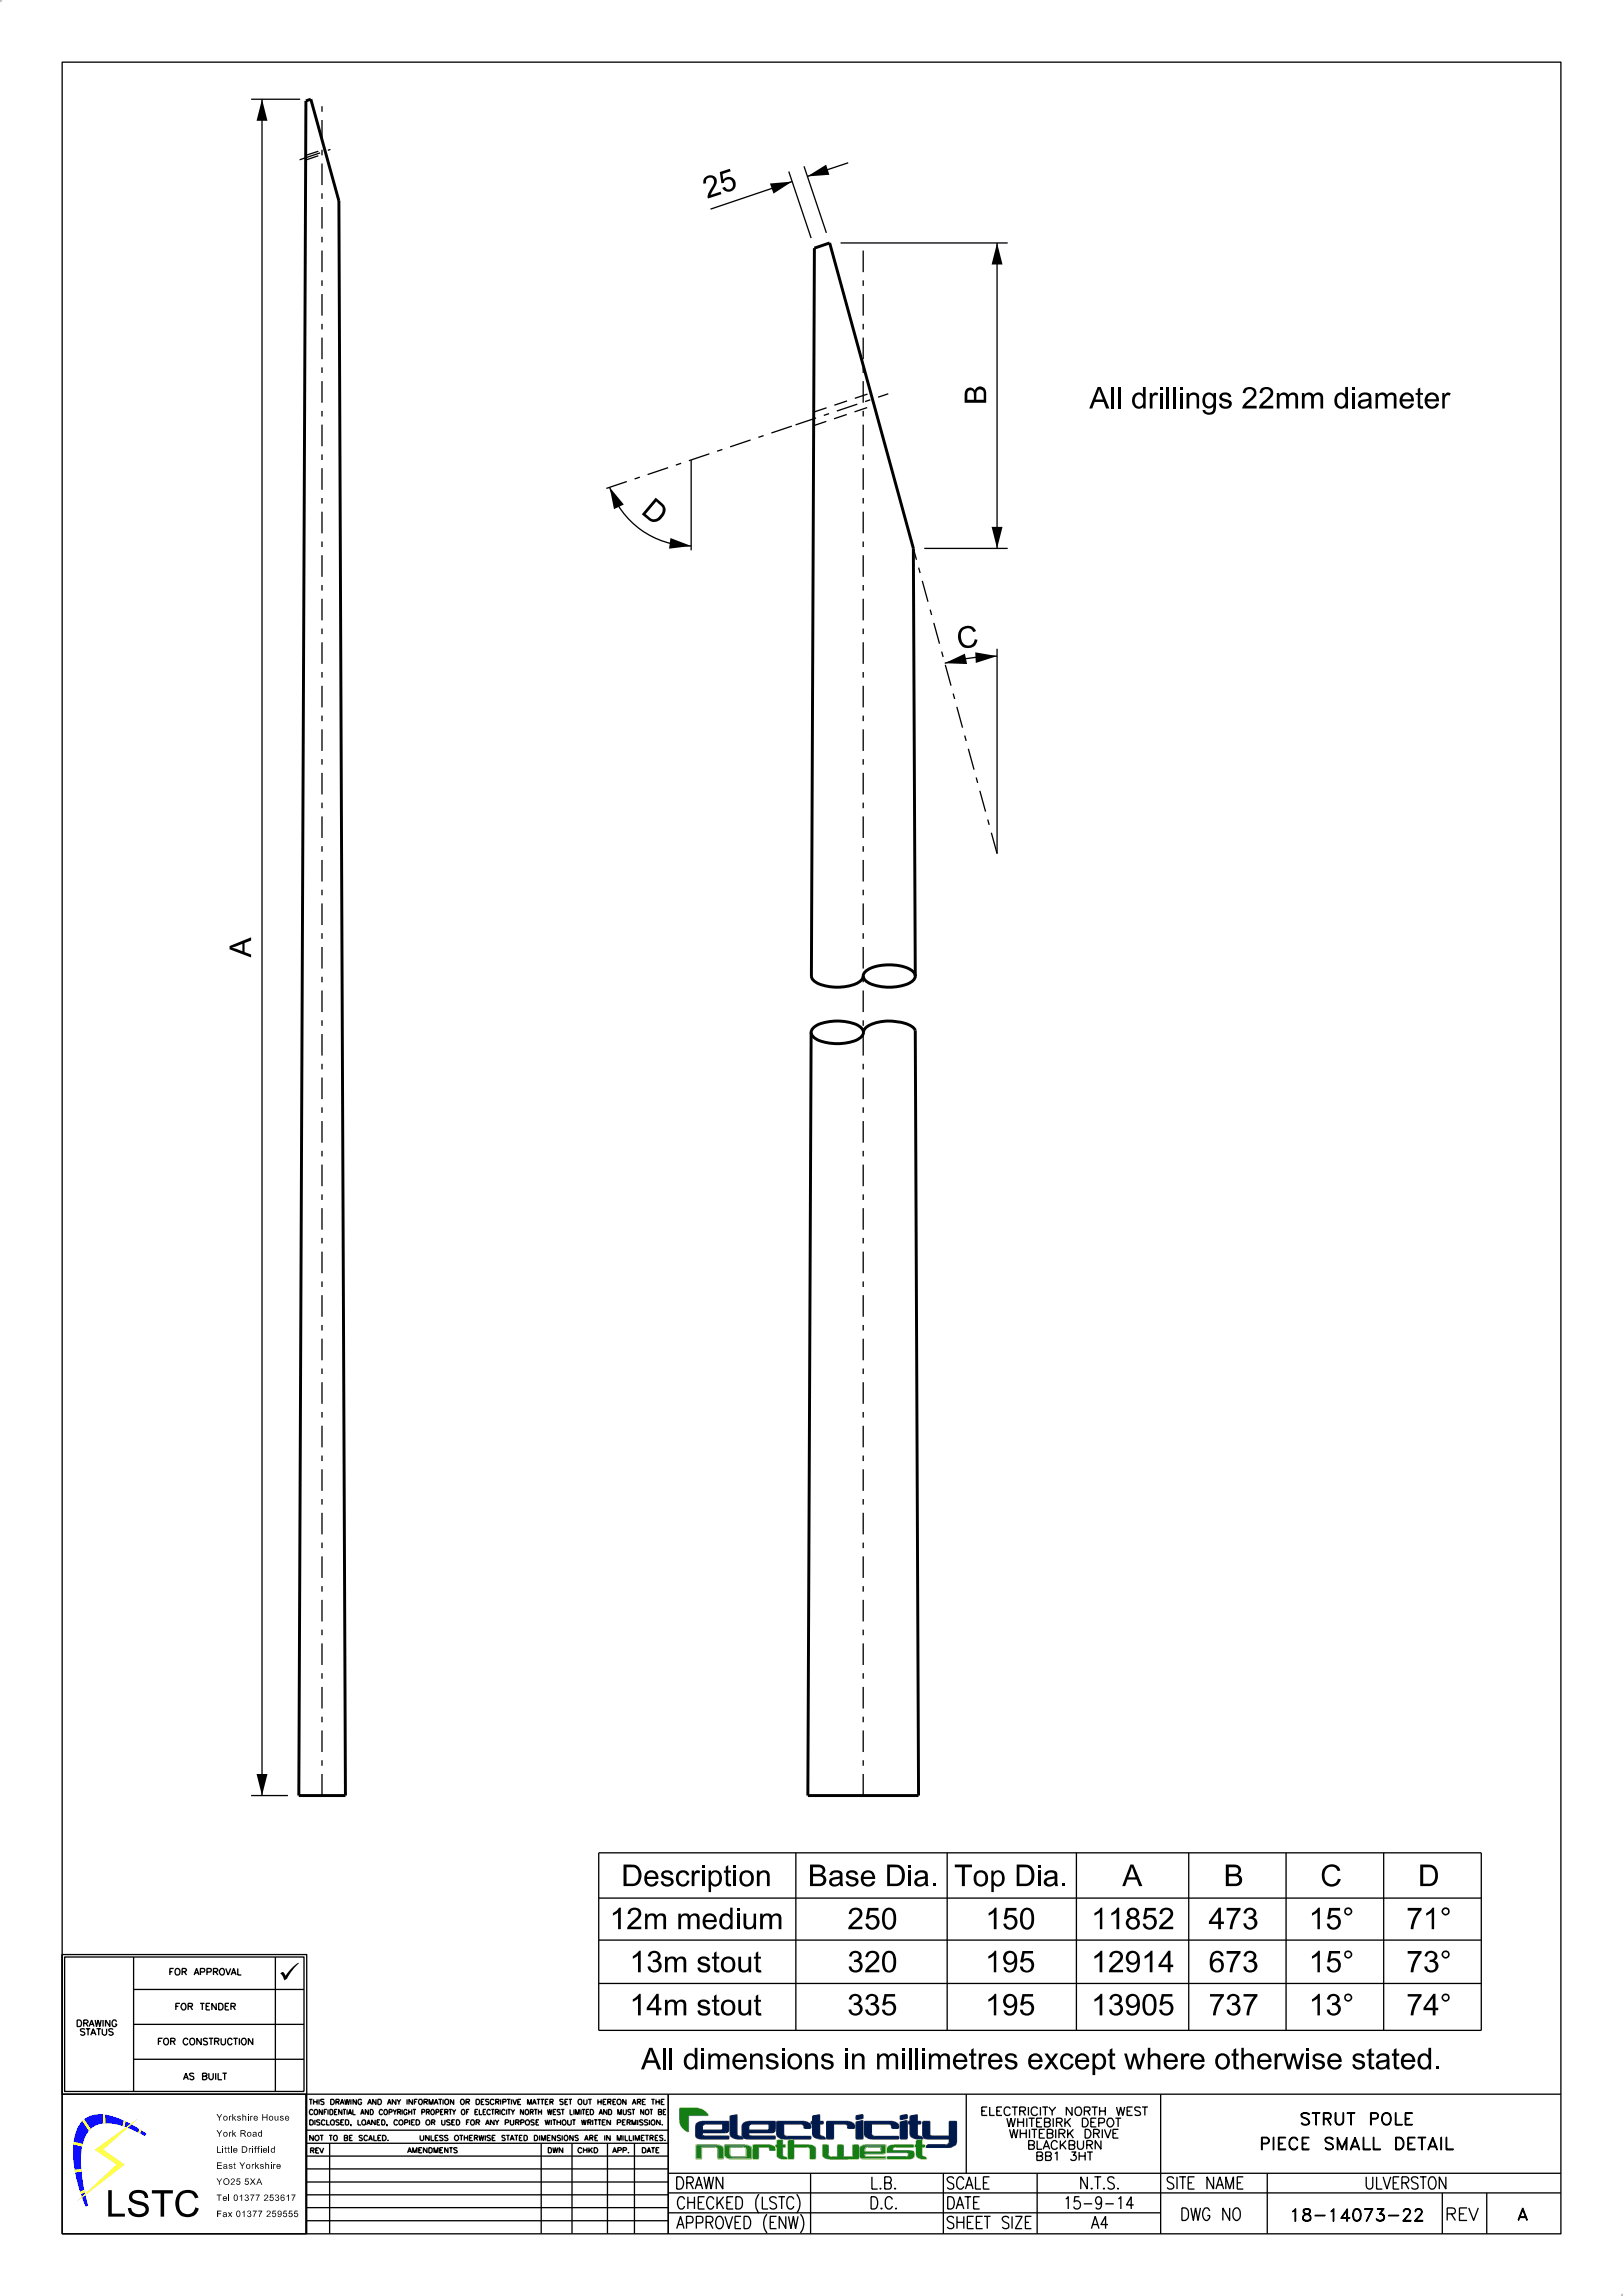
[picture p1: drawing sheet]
<svg xmlns="http://www.w3.org/2000/svg" width="210mm" height="297mm" viewBox="0 0 210 297" stroke-linecap="round" stroke-linejoin="round" font-family="sans-serif">
<defs><g id="words">
<text font-size="3.4" x="13.7" y="286.7">LSTC</text>
<g font-size="2.8">
<text x="91.5" y="25.7" transform="rotate(-19 91.5 25.7)">2</text>
<text x="93.5" y="25" transform="rotate(-19 93.5 25)">5</text>
<text x="127.6" y="52.4" transform="rotate(-90 127.6 52.4)">B</text>
<text x="141" y="52.8">All drillings 22mm diameter</text>
<text x="82.8" y="66.3" transform="rotate(40 82.8 66.3)">D</text>
<text x="124" y="84" transform="rotate(-8 124 84)">C</text>
<text x="32.5" y="123.8" transform="rotate(-90 32.5 123.8)">A</text>
<text x="80.4" y="244">Description</text>
<text x="104.5" y="244">Base Dia.</text>
<text x="123.5" y="244">Top Dia.</text>
<text x="145.2" y="244">A</text>
<text x="158.3" y="244">B</text>
<text x="170.8" y="244">C</text>
<text x="183.5" y="244">D</text>
<text x="78.9" y="249.6">12m medium</text>
<text x="109.6" y="249.6">250</text>
<text x="127.5" y="249.6">150</text>
<text x="141.2" y="249.6">11852</text>
<text x="156.4" y="249.6">473</text>
<text x="169.3" y="249.6">15°</text>
<text x="182" y="249.6">71°</text>
<text x="81.5" y="255.1">13m stout</text>
<text x="109.6" y="255.1">320</text>
<text x="127.5" y="255.1">195</text>
<text x="141.2" y="255.1">12914</text>
<text x="156.4" y="255.1">673</text>
<text x="169.3" y="255.1">15°</text>
<text x="182" y="255.1">73°</text>
<text x="81.5" y="260.7">14m stout</text>
<text x="109.6" y="260.7">335</text>
<text x="127.5" y="260.7">195</text>
<text x="141.2" y="260.7">13905</text>
<text x="156.4" y="260.7">737</text>
<text x="169.3" y="260.7">13°</text>
<text x="182" y="260.7">74°</text>
<text x="82.9" y="267.7">All dimensions in millimetres except where otherwise stated.</text>
</g>
<g font-size="1.6">
<text x="168.1" y="274.9">STRUT POLE</text>
<text x="162.9" y="278.1">PIECE SMALL DETAIL</text>
<text x="87.3" y="283.2">DRAWN</text>
<text x="87.5" y="285.7">CHECKED (LSTC)</text>
<text x="112.5" y="285.7">D.C.</text>
<text x="112.6" y="283.2">L.B.</text>
<text x="122.4" y="285.7">DATE</text>
<text x="122.4" y="283.2">SCALE</text>
<text x="137.5" y="285.7">15-9-14</text>
<text x="139.6" y="283.2">N.T.S.</text>
<text x="150.8" y="283.2">SITE NAME</text>
<text x="152.7" y="287.2">DWG NO</text>
<text x="166.8" y="287.3">18-14073-22</text>
<text x="176.5" y="283.2">ULVERSTON</text>
<text x="186.9" y="287.2">REV</text>
<text x="196.3" y="287.2">A</text>
<text x="87.5" y="288.3">APPROVED (ENW)</text>
<text x="122.4" y="288.3">SHEET SIZE</text>
<text x="141.2" y="288.3">A4</text>
</g>
<g font-size="1.1">
<text x="126.8" y="273.7">ELECTRICITY NORTH WEST</text>
<text x="130.2" y="275.1">WHITEBIRK DEPOT</text>
<text x="130.5" y="276.6">WHITEBIRK DRIVE</text>
<text x="132.9" y="278">BLACKBURN</text>
<text x="133.9" y="279.5">BB1 3HT</text>
</g>
<g font-size=".8">
<text x="21.8" y="255.5">FOR APPROVAL</text>
<text x="9.8" y="262.1">DRAWING</text>
<text x="10.3" y="263.3">STATUS</text>
<text x="22.6" y="260">FOR TENDER</text>
<text x="20.3" y="264.5">FOR CONSTRUCTION</text>
<text x="23.7" y="269">AS BUILT</text>
<text x="28" y="274.3">Yorkshire House</text>
<text x="28" y="280.5">East Yorkshire</text>
<text x="28" y="278.5">Little Driffield</text>
<text x="28" y="276.4">York Road</text>
<text x="28" y="286.8">Fax 01377 259555</text>
<text x="28" y="284.7">Tel 01377 253617</text>
<text x="28" y="282.6">YO25 5XA</text>
</g>
<g font-size=".7">
<text x="40" y="272.2">THIS DRAWING AND ANY INFORMATION OR DESCRIPTIVE MATTER SET OUT HEREON ARE THE</text>
<text x="40" y="273.6">CONFIDENTIAL AND COPYRIGHT PROPERTY OF ELECTRICITY NORTH WEST LIMITED AND MUST NOT BE</text>
<text x="40" y="274.9">DISCLOSED, LOANED, COPIED OR USED FOR ANY PURPOSE WITHOUT WRITTEN PERMISSION.</text>
<text x="40" y="276.9">NOT TO BE SCALED.</text>
<text x="40.1" y="278.5">REV</text>
<text x="52.7" y="278.5">AMENDMENTS</text>
<text x="54.2" y="276.9">UNLESS OTHERWISE STATED DIMENSIONS ARE IN MILLIMETRES.</text>
<text x="74.7" y="278.5">CHKD</text>
<text x="79.2" y="278.5">APP.</text>
<text x="83" y="278.5">DATE</text>
</g>
</g></defs>
<path d="M39.6 13l.6-.2 3.7 13.2 .8 206.3h-6zM105.2 133a5.5 5.5 0 0 1 4.2-.8h.5a1.98 1.98 0 0 1 1.8 1.4 2.02 2.02 0 0 1-1.8 1.2 6.6 6.6 0 0 1-4.4-.4 .84 .84 0 0 1-.3-1.4zM111.7 126.3a2 2 0 0 1-1.8 1.2 6.5 6.5 0 0 1-4.3-.4l-.5-.6-.1-.2 .4-94.2 2-.7 10.8 39.5 .2 55.4M111.7 133.6a1.86 1.86 0 0 1 1.7-1.3 6.6 6.6 0 0 1 4.6 .5l.4 .5 .5 99h-14.4l.5-98.7M111.9 125.7a5.8 5.8 0 0 1 4.7-.7 2.04 2.04 0 0 1 1.8 1.3 2 2 0 0 1-1.8 1.2 6.5 6.5 0 0 1-4.3-.4 .83 .83 0 0 1-.4-1.4z" fill="none" stroke="#000" stroke-width=".38"/>
<path d="M38.8 20.7l4-1.4M102.9 55l12-4.1M78.5 63.2l24.4-8.2M129 110.4l-10.8-39.5M41.7 232.3v-219.5M111.7 232.3v-200.9" fill="none" stroke="#000" stroke-width=".17" stroke-dasharray="2.8 1.1 .7 1.1" stroke-linecap="butt"/>
<path d="M39.5 20.1l2.5-.8M39.5 20.7l2.7-.9M105.3 55.1l7.8-2.7M105.3 53.3l7.4-2.5" fill="none" stroke="#000" stroke-width=".17" stroke-dasharray="1.7 1.1" stroke-linecap="butt"/>
<g fill="none" stroke="#000" stroke-width=".17">
<path d="M8 8h194v281h-194zM32.5 12.8h6.3M33.9 12.8v219.5M102.1 22.2l2.9 8.6M102.5 23.5l-10.6 3.6M104 21.5l2.9 8.6M108.8 31.4h21.6M109.7 21.1l-5.2 1.7M129 31.4v39.5M89.4 59.5v11.7M78.9 63a11.1 11.1 0 0 0 10.5 7.6M119.6 70.9h10.8"/>
<path d="M129 84.9a25.9 25.9 0 0 0-6.8 .9M129 83.9v26.5M32.5 232.3h4.8M77.5 239.7h114.2v22.9h-114.2zM103 239.7v22.9M139.3 239.7v22.9M153.8 239.7v22.9M166.4 239.7v22.9M179 239.7v22.9M77.5 256.6h114.2M77.5 251h114.2M77.5 245.5h114.2"/>
</g>
<path d="M33.9 12.8l.7 2.8h-1.4zM99.6 23.7l2.9-.2-2.4 1.5zM104.5 22.8l2.4-1.5 .4 1.3zM129 31.4l.7 2.8h-1.4zM78.9 63l1.8 2.3-1.3 .6zM86.7 69.6l2.7 1-2.8 .4zM128.3 68.2h1.4l-.7 2.7zM122.2 85.8l2.6-1.2 .3 1.3zM126.2 84.4l2.8 .5-2.7 .9zM33.2 229.5h1.4l-.7 2.8z" fill="#000"/>
<g fill="#c0c0c0">
<path d="M0 0h.3l-.1 .2-.2 .1z" fill-rule="evenodd"/>
<path d="M209.8 296.8l.2-.1v.3h-.3z" fill-rule="evenodd"/>
</g>
<path d="M86.5 270.9h115.5M125 270.9v10.2M150.2 270.9v18.1M86.5 281.1h115.5M164 281.1v7.9M186.6 283.7v5.3M192.4 283.7v5.3" fill="none" stroke="#000" stroke-width=".17"/>
<path d="M96.2 274.6l.6-.2h3.5v1.1l-.2 .3-3.2 .1v.3l.3 .1h3.1v.4h-3.6l-.5-.2-.2-.2v-1.3zM97 274.9l.3-.2h2.2v.6l-.2 .3h-2.4zM97 276.3h.1M97.3 276.3h-.1" fill="none" stroke="#00235d" stroke-width=".17"/>
<path d="M96.2 274.7l-.2 .3v1.3a.69 .69 0 0 0 .9 .4h3.4v-.4h-3.1l-.3-.1v-.3h3a.37 .37 0 0 0 .4-.4v-1.1h-3.5zM97 274.9l.3-.2h2.2v.6l-.2 .3h-2.4z" fill-rule="evenodd" fill="#00194b"/>
<path d="M111.4 277.6l-.2 .2v1.2a.49 .49 0 0 0 .7 .3h2.7v-.3h-2.5l-.2-.1v-.3h2.5l.2-.3v-.8h-2.8zM112 277.9l.2-.2h1.8v.5l-.2 .1h-1.9z" fill-rule="evenodd" fill="#147d14"/>
<path d="M111.4 277.6l.4-.1h2.8v.8l-.1 .3h-2.6v.3l.2 .1h2.5v.2h-3.1l-.3-.2v-1.2zM112 277.9l.2-.2h1.8v.5l-.2 .1h-1.9z" fill="none" stroke="#7ac043" stroke-width=".17"/>
<path d="M105.2 273.7l.8-.1v.8h.5v.3h-.5v1.3l.1 .2 .4 .2 .3 .2v.1a2.06 2.06 0 0 1-1.5-.3l-.1-.2v-1.5h-.2v-.3h.2z" fill="none" stroke="#00235d" stroke-width=".17"/>
<path d="M105.2 273.7l.8-.1v.8h.5v.3h-.5v1.3l.1 .2 .4 .2 .3 .2-.8 .1a1.02 1.02 0 0 1-.8-.6v-1.4h-.2v-.3h.2z" fill-rule="evenodd" fill="#00194b"/>
<path d="M117.8 273.8l.9-.2v.8l.4 .1v.2h-.4v1.5l.5 .2 .2 .2-.8 .1-.3-.1a.55 .55 0 0 1-.5-.5v-1.4h-.3v-.2l.3-.1z" fill="none" stroke="#00235d" stroke-width=".17"/>
<path d="M117.8 273.7l.9-.1v.8h.4v.3h-.4v1.3a.44 .44 0 0 0 .5 .4l.2 .3h-.7a1.12 1.12 0 0 1-.9-.6v-1.4h-.3v-.2l.3-.1z" fill-rule="evenodd" fill="#00194b"/>
<path d="M110.8 274.5l.8-.2 .1 .1-.1 2.3-.8-.1zM110.8 273.7l.8-.1v.4l-.8 .2z" fill="none" stroke="#00235d" stroke-width=".17"/>
<g fill="#00194b">
<path d="M110.8 273.7l.9-.2v.5l-.9 .2z" fill-rule="evenodd"/>
<path d="M110.8 274.5l.9-.1v2.3h-.9z" fill-rule="evenodd"/>
</g>
<path d="M116.5 274.5l.8-.2 .1 .1-.1 2.3-.8-.1zM116.5 273.7l.8-.2 .1 .1v.4l-.9 .2z" fill="none" stroke="#00235d" stroke-width=".17"/>
<g fill="#00194b">
<path d="M116.5 273.7l.8-.2 .1 .5-.9 .2z" fill-rule="evenodd"/>
<path d="M116.5 274.5l.9-.1v2.3h-.9z" fill-rule="evenodd"/>
</g>
<path d="M100.5 274.4h3.6l.4 .1 .4 .4v.4h-.8l-.1-.3-.4-.3h-2.2l.1 1.5 .3 .2h3.1v.2l-3.5 .1a1.15 1.15 0 0 1-.9-.5zM103.7 274.8h.1M104 274.9v.1" fill="none" stroke="#00235d" stroke-width=".17"/>
<path d="M100.5 274.4h3.4a.9 .9 0 0 1 1 .6v.3h-.9v-.3l-.4-.3h-2.2l.1 1.5 .3 .2h3.1v.3h-3.5l-.4-.1a.54 .54 0 0 1-.5-.6z" fill-rule="evenodd" fill="#00194b"/>
<path d="M111.9 274.4l3.7 .1a.66 .66 0 0 1 .7 .8h-.9v-.3l-.4-.3h-2.3v1.3a.36 .36 0 0 0 .4 .4h3.1l.1 .2-3.6 .1a1.15 1.15 0 0 1-.8-.5zM115.1 274.8h.1M115.3 274.9l.1 .1" fill="none" stroke="#00235d" stroke-width=".17"/>
<path d="M111.9 274.4h3.4a.82 .82 0 0 1 1 .6v.3h-.9v-.3l-.4-.3h-2.3l.1 1.5 .3 .2h3.2v.3h-3.6l-.4-.1a.54 .54 0 0 1-.4-.6z" fill-rule="evenodd" fill="#00194b"/>
<path d="M107 274.4h2.8a.7 .7 0 0 1 .8 .9h-.9v-.3l-.4-.3h-1.5v2h-.8v-.1z" fill="none" stroke="#00235d" stroke-width=".17"/>
<path d="M107 274.4h2.6a.82 .82 0 0 1 1 .9h-.9v-.3l-.4-.3h-1.5v2h-.8z" fill-rule="evenodd" fill="#00194b"/>
<path d="M119.4 274.4h.9v1.7l.1 .2h.2h2.2v-1.8l.9-.1 .1 2.8a1.22 1.22 0 0 1-.9 .6h-3.1l.3-.3h2.4l.3-.4v-.4h-2.9l-.4-.2-.1-.1z" fill="none" stroke="#00235d" stroke-width=".17"/>
<path d="M119.4 274.4h.9v1.7l.1 .2h.2h2.2v-1.8l1-.1v2.7a1.05 1.05 0 0 1-1.1 .7h-2.9l.2-.3h2.5l.3-.4v-.4h-2.9l-.4-.2-.1-.1z" fill-rule="evenodd" fill="#00194b"/>
<path d="M100.5 276.9l.7-.1v.7h.4v.2h-.4v1.1l.4 .2 .2 .3-.8-.1-.3-.1-.2-.2v-1.2h-.1v-.2h.1z" fill="none" stroke="#7ac043" stroke-width=".17"/>
<path d="M100.6 276.9l.6-.1v.7h.4v.2h-.4v1.1l.4 .2 .2 .3h-.6a.78 .78 0 0 1-.7-.5v-1.1h-.1v-.2h.1z" fill-rule="evenodd" fill="#147d14"/>
<path d="M97.4 277.5h2.3a.59 .59 0 0 1 .6 .7h-.7v-.2l-.2-.3h-1.3v1.5l-.7 .1zM99.4 277.8h.1M99.5 277.8h.1M99.6 277.9h.1" fill="none" stroke="#7ac043" stroke-width=".17"/>
<path d="M97.4 277.5h2.3l.6 .3v.4h-.7v-.2l-.2-.3h-1.3v1.5l-.7 .1z" fill-rule="evenodd" fill="#147d14"/>
<path d="M118.6 276.9l.7-.1v.7h.4l-.1 .2h-.3v1l.1 .2 .3 .1 .2 .3a1.46 1.46 0 0 1-1.2-.2l-.1-.3v-1.1h-.2v-.2h.2z" fill="none" stroke="#7ac043" stroke-width=".17"/>
<path d="M118.6 276.9l.7-.1v.7h.4v.2h-.4v1l.1 .2 .3 .1 .2 .3h-.7a.78 .78 0 0 1-.6-.5v-1.1h-.2v-.2h.2z" fill-rule="evenodd" fill="#147d14"/>
<path d="M102 276.9l.7-.1v.7h2.2l.4 .1 .2 .3v1.3h-.7v-1.2l-.2-.3h-1.9v1.6h-.7zM104.6 277.8h.1M104.7 277.8h.1M104.8 277.9h.1" fill="none" stroke="#7ac043" stroke-width=".17"/>
<path d="M102 276.9l.7-.1v.7h2.2l.4 .1 .2 .3v1.3l-.7 .1v-1.3l-.1-.2-2-.1v1.6h-.7z" fill-rule="evenodd" fill="#147d14"/>
<path d="M114.9 277.7l.6-.2h2.7v.2h-2.5a.3 .3 0 0 0-.1 .5h2.4l.3 .1v.7l-.5 .3-3-.1 .1-.2h2.5l.1-.1v-.4l-.1-.1h-2.6v-.5zM117.6 278.6h.1M117.6 278.8h-.1" fill="none" stroke="#7ac043" stroke-width=".17"/>
<path d="M114.9 277.7l.6-.2h2.7v.2h-2.3a.29 .29 0 0 0-.3 .2 .29 .29 0 0 0 0 .3h2.4l.3 .1v.7l-.5 .3h-3v-.3h2.6l.1-.1v-.4l-.1-.1h-2.6v-.5z" fill-rule="evenodd" fill="#147d14"/>
<path d="M106.5 277.5h.7v1.3l.2 .2h1v-1.5h.6h.1v1.5h1.2v-1.5h.7h.1v1.7h-4.2l-.4-.3z" fill="none" stroke="#7ac043" stroke-width=".17"/>
<g fill="#147d14">
<path d="M106.5 277.5h.7v1.1a.37 .37 0 0 0 .4 .4h.8v-1.5h.7v1.5h1.2v-1.5h.8v1.8h-4l-.4-.2-.2-.2z" fill-rule="evenodd"/>
<path d="M93.7 277.5h2.9h.2a.51 .51 0 0 1 .5 .4l-.1 1.4h-2.8l-.6-.4zM94.4 277.7v1.1l.2 .1 .1 .1h1.9v-1l-.2-.2z" fill-rule="evenodd"/>
</g>
<path d="M93.7 277.5h2.9a.76 .76 0 0 1 .7 .4l-.1 1.3h-2.9a.61 .61 0 0 1-.6-.4zM94.4 277.7l2 .1 .2 .2v1h-1.9l-.1-.1-.2-.1zM96.5 277.9h.1" fill="none" stroke="#7ac043" stroke-width=".17"/>
<path d="M90.1 277.5h2.9l.3 .1 .3 .3v1.3l-.7 .1v-1.3l-.2-.2-1.9-.1v1.6h-.7z" fill-rule="evenodd" fill="#147d14"/>
<path d="M90.1 277.5h2.9l.3 .1 .3 .3v1.3h-.7v-1.2l-.2-.2-1.9-.1v1.6h-.7zM92.8 277.8h.1M92.9 277.9h.1" fill="none" stroke="#7ac043" stroke-width=".17"/>
<path d="M94.5 273.7l.9-.1v2.4v.2l.5 .2 .2 .2v.1h-.7a1.02 1.02 0 0 1-.9-.6z" fill-rule="evenodd" fill="#00194b"/>
<path d="M90.2 274.6l.6-.2h3.5v1.1l-.2 .3-3.2 .1v.3l.3 .1h3.1v.4h-3.7l-.4-.2-.2-.1v-1.5zM91 274.9l.3-.2h2.2v.6l-.2 .3h-2.4zM91 276.3h.1M94.5 273.7l.8-.1 .1 2.4v.2l.5 .2 .2 .2h-.9a.85 .85 0 0 1-.7-.5z" fill="none" stroke="#00235d" stroke-width=".17"/>
<path d="M87.9 272.7h2a2 2 0 0 1 1.8 .9h-2.6v2.2a1.67 1.67 0 0 1-1.2-1.5z" fill="none" stroke="#7ac043" stroke-width=".17"/>
<path d="M87.9 272.7h2a1.89 1.89 0 0 1 1.8 .9h-2.6v2.2l-.5-.3a1.5 1.5 0 0 1-.7-1.2z" fill-rule="evenodd" fill="#147d14"/>
<path d="M90.2 274.6l-.2 .3v1.4a.52 .52 0 0 0 .6 .4h3.7v-.4h-3.1l-.3-.1v-.3h3a.37 .37 0 0 0 .4-.4v-1.1h-3.5zM91 274.9l.3-.2h2.2v.6l-.2 .3h-2.4z" fill-rule="evenodd" fill="#00194b"/>
<path d="M8 270.9h31.7v18.1h-31.7zM86.5 270.9v18.1M86.5 286.2h63.7M86.5 283.7h115.5M104.9 281.1v7.9M122.1 281.1v7.9M134.2 281.1v7.9" fill="none" stroke="#000" stroke-width=".17"/>
<path d="M9.5 277.4l1.1 .3-.1 1.4v1.5l-.8 .1-.2-1.8z" fill-rule="evenodd" fill="#00f"/>
<path d="M9.5 277.4l.7 .2zM10.2 277.6l.4 .1z" fill="#000"/>
<path d="M9.5 277l1.2 .3-.1 .4-1.1-.3z" fill-rule="evenodd" fill="#ff0"/>
<path d="M10.7 274.4l.8 1.2-.5 1-.3 .7-1.2-.3 .3-1a4.1 4.1 0 0 1 .9-1.6z" fill-rule="evenodd" fill="#00f"/>
<path d="M10.7 274.4l.2-.3 .8 1.3-.2 .2z" fill-rule="evenodd" fill="#ff0"/>
<path d="M10.9 274.1a3.2 3.2 0 0 1 2.4-.6l.1 1.2-.8 .1-.9 .6z" fill-rule="evenodd" fill="#00f"/>
<path d="M13.3 273.5h.3l.1 1.2h-.3z" fill-rule="evenodd" fill="#ff0"/>
<path d="M13.6 273.5l1.4 .4 1 .4-.1 .7-1-.2-1.2-.1z" fill-rule="evenodd" fill="#00f"/>
<path d="M16 274.3l.3 .1-.2 .7-.3-.1z" fill-rule="evenodd" fill="#ff0"/>
<g fill="#00f">
<path d="M16.3 274.4l.6 .3-.6 .5-.2-.1z" fill-rule="evenodd"/>
<path d="M16.5 275.2l.5-.4 1 .6-.1 .5z" fill-rule="evenodd"/>
</g>
<path d="M18 275.4l.3 .2-.2 .4-.2-.1z" fill-rule="evenodd" fill="#ff0"/>
<path d="M18.3 275.6l.6 .4-.2 .3-.6-.3z" fill-rule="evenodd" fill="#00f"/>
<path d="M9.7 280.7l.8-.1v.3l-.8 .2z" fill-rule="evenodd" fill="#ff0"/>
<path d="M9.7 281.1l.8-.2 .4 2.4-.5 .2z" fill-rule="evenodd" fill="#00f"/>
<path d="M10.4 283.5l.5-.2 .1 .3-.5 .2z" fill-rule="evenodd" fill="#ff0"/>
<g fill="#00f">
<path d="M10.5 283.8l.5-.2v.2l-.4 .4z" fill-rule="evenodd"/>
<path d="M10.6 284.3l.4-.4 .4 1.4-.3 .2z" fill-rule="evenodd"/>
</g>
<path d="M12.3 278.1l5.6-4.1-4.6 4.1 2.8 1.9-6.2 4.8 5.2-4.8z" fill-rule="evenodd" fill="#ff0"/>
<g fill="none" stroke="#000" stroke-width=".17">
<path d="M122.6 239.7v22.9M8 252.8v18.1M8 252.8h31.7v18.1h-31.7zM8.4 253.1h30.9v17.4h-30.9zM17.3 253.1v17.4M17.3 257.3h22M35.6 253.1v17.4M17.3 261.9h22M17.3 266.4h22M39.6 278.9h46.9M39.6 277.2h46.9M39.6 275.6h46.9"/>
<path d="M42.7 277.2v11.7M70 277.2v11.7M70.9 277.8a.35 .35 0 0 1 .5 .2 .35 .35 0 0 1-.2 .5h-.3zM71.5 277.8l.2 .7 .2-.7 .1 .7 .2-.7M72.8 277.8v.7l-.4-.7v.7M74 277.2v11.7M78.6 277.2v11.7M82.1 277.2v11.7M39.6 287.3h46.9M39.6 285.6h46.9M39.6 283.9h46.9M39.6 282.3h46.9"/>
<path d="M39.6 280.6h46.9M86.5 288.9v-18h-46.9v18.1M98.2 283.8a1.94 1.94 0 0 0 0 2.5M99.2 286.4a1.94 1.94 0 0 0 0 2.5M103.1 283.8a1.94 1.94 0 0 1 0 2.5M103.6 286.4a1.94 1.94 0 0 1 0 2.5"/>
</g>
<g fill="#000">
<path d="M36.4 255.1h.3l.2 .5a6.3 6.3 0 0 1 1.7-1.7l.1 .1a6.5 6.5 0 0 0-1.6 1.9l-.3 .3-.3-.6-.2-.3z" fill-rule="evenodd"/>
<path d="M28.9 282.2a.41 .41 0 0 0 .8 0 .41 .41 0 0 0-.8 0zM29.1 281.9a.3 .3 0 0 1 .4 .1 .3 .3 0 0 1-.1 .4 .3 .3 0 0 1-.4 0z" fill-rule="evenodd"/>
</g>
<use href="#words"/>
</svg>
